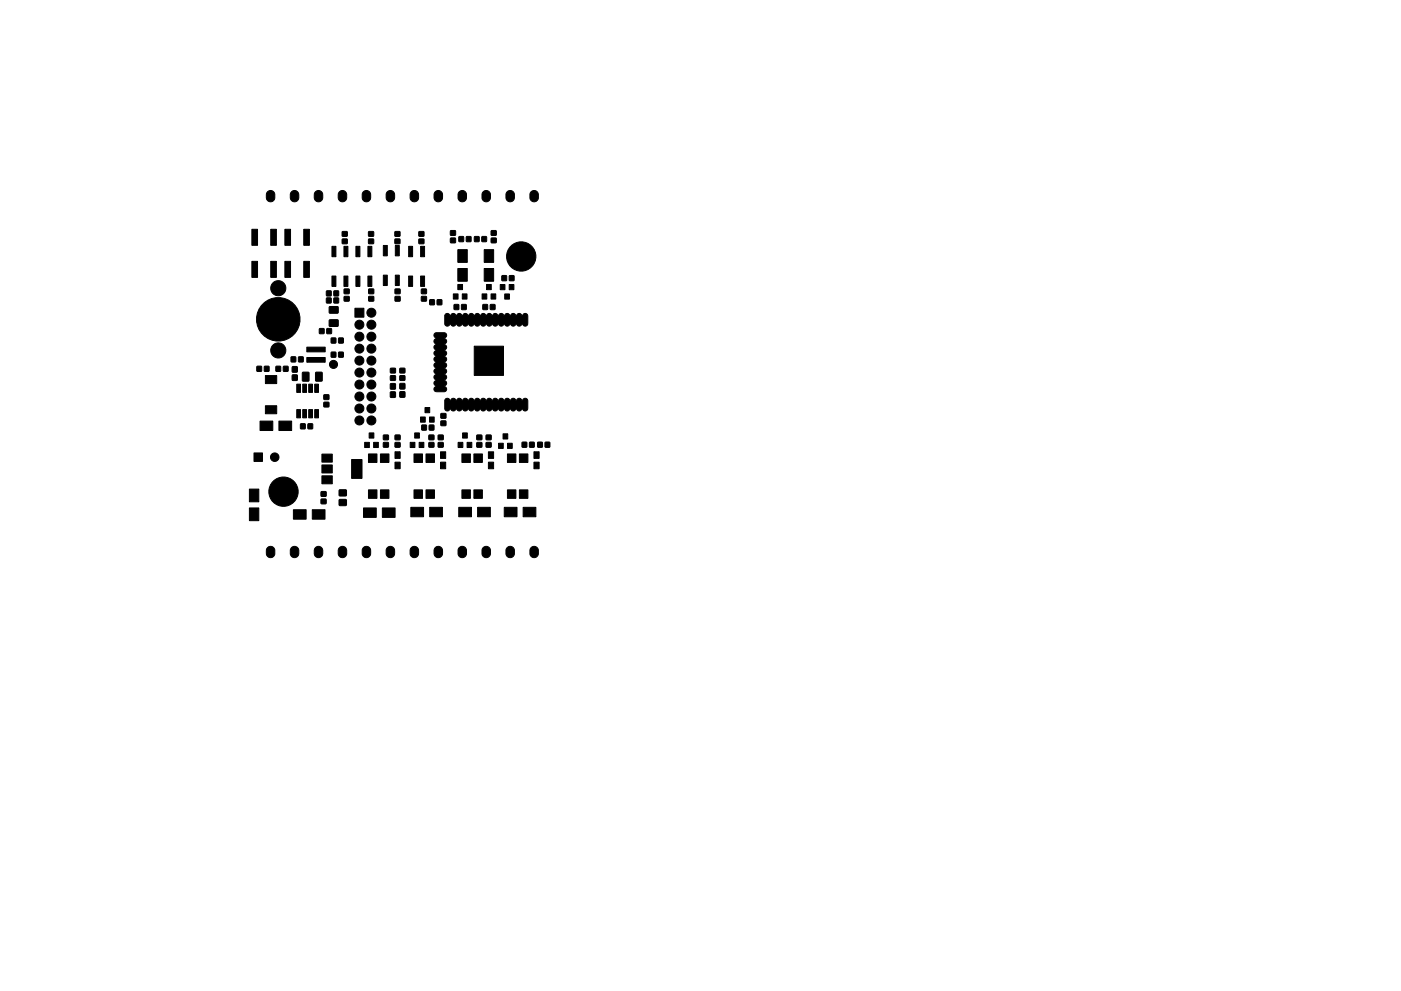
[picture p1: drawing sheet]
<svg xmlns="http://www.w3.org/2000/svg" width="297mm" height="210mm" viewBox="0 0 297 210" stroke-linecap="round" stroke-linejoin="round" font-family="sans-serif">
<g fill="#000" stroke="#000" stroke-width=".21">
<path d="M53.4 55.4h1.2v3.4h-1.2zM53.4 48.6h1.2v3.4h-1.2zM56.7 40.7a.9 .9 0 0 1 1-.2 .9 .9 0 0 1 .6 .8v.7a.9 .9 0 0 1-.9 .8 .9 .9 0 0 1-.9-.8v-.9zM57.4 55.4h1.2v3.4h-1.2zM57.4 48.6h1.2v3.4h-1.2zM60.4 55.4h1.2v3.4h-1.2zM60.4 48.6h1.2v3.4h-1.2zM61.8 40.7a.9 .9 0 0 1 1-.2 .9 .9 0 0 1 .5 .8v.7a.9 .9 0 0 1-.9 .8 .9 .9 0 0 1-.9-.8l.1-.9zM64.4 55.4h1.2v3.4h-1.2zM64.4 48.6h1.2v3.4h-1.2zM66.9 40.7a.9 .9 0 0 1 1-.2 .9 .9 0 0 1 .5 .8v.7a.9 .9 0 0 1-.9 .8 .9 .9 0 0 1-.9-.8v-.9zM70.4 52.3h.8v2.2h-.8z"/>
<path d="M72 40.7a.9 .9 0 0 1 .9-.2 .9 .9 0 0 1 .6 .8v.7a.9 .9 0 0 1-.9 .8 .9 .9 0 0 1-.9-.8v-.9zM72.6 50.7h1v1h-1zM72.6 49.2h1v.9h-1zM72.9 52.3h.9v2.2h-.9zM75.5 52.3h.8v2.2h-.8zM77 40.7a.9 .9 0 0 1 1-.2 .9 .9 0 0 1 .6 .8v.7a.9 .9 0 0 1-.9 .8 .9 .9 0 0 1-.9-.8v-.9zM78 52.3h.8v2.2h-.8zM78.2 50.7h1v1h-1zM78.2 49.2h1v.9h-1zM81.3 52.1h.8v2.2h-.8zM82.1 40.7a.9 .9 0 0 1 1-.2 .9 .9 0 0 1 .6 .8v.7a.9 .9 0 0 1-.9 .8 .9 .9 0 0 1-.9-.8v-.9zM83.8 52.1h.9v2.2h-.9z"/>
<path d="M83.8 50.7h1v1h-1zM83.8 49.2h1v.9h-1zM86.6 52.3h.9v2.2h-.9zM87.2 40.7a.9 .9 0 0 1 1-.2 .9 .9 0 0 1 .5 .8v.7a.9 .9 0 0 1-.9 .8 .9 .9 0 0 1-.9-.8l.1-.9zM88.8 50.7h1.1v1h-1.1zM88.8 49.2h1.1v.9h-1.1zM89.2 52.3h.8v2.2h-.8zM92.3 40.7a.9 .9 0 0 1 1-.2 .9 .9 0 0 1 .5 .8v.7a.9 .9 0 0 1-.9 .8 .9 .9 0 0 1-.9-.8v-.9zM95.5 50.5h1.1v1h-1.1zM95.5 49h1.1v.9h-1.1zM97.3 50.2h1v1h-1zM97.4 40.7a.9 .9 0 0 1 .9-.2 .9 .9 0 0 1 .6 .8v.7a.9 .9 0 0 1-.9 .8 .9 .9 0 0 1-.9-.8v-.9z"/>
<path d="M97.1 57h2v2.7h-2zM97.1 53h2v2.7h-2zM98.9 50.2h.9v1h-.9zM100.6 50.2h1v1h-1zM102.2 50.2h.9v1h-.9zM102.4 40.7a.9 .9 0 0 1 1-.2 .9 .9 0 0 1 .6 .8v.7a.9 .9 0 0 1-.9 .8 .9 .9 0 0 1-.9-.8v-.9zM102.7 57h2v2.7h-2zM102.7 53h2v2.7h-2zM104.2 50.5h1v1h-1zM104.2 49h1v.9h-1zM106.4 58.5h1v1h-1zM107.5 40.7a.9 .9 0 0 1 1-.2 .9 .9 0 0 1 .6 .8v.7a.9 .9 0 0 1-.9 .8 .9 .9 0 0 1-.9-.8v-.9z"/>
<path d="M108 58.5h1v1h-1zM112.6 40.7a.9 .9 0 0 1 1-.2 .9 .9 0 0 1 .5 .8v.7a.9 .9 0 0 1-.9 .8 .9 .9 0 0 1-.9-.8l.1-.9zM54.5 77.7h.9v1.1h-.9zM56.1 77.7h.9v1.1h-.9zM58.5 77.7h1v1.1h-1zM60.1 77.7h1v1.1h-1zM61.7 75.7h1v1.1h-1zM62 79.6h1v1.1h-1zM62 77.8h1v1.1h-1zM63.3 75.7h1v1.1h-1zM64.1 79h1.4l-.1 1.9-1.3-.1zM66.9 79h1.4l-.1 1.9-1.3-.1z"/>
<path d="M67.7 69.7h1v1.1h-1zM65 75.8h4v1h-4zM65 73.6h4v1h-4zM69.2 63.2h1v1.1h-1zM69.2 61.7h1v1.1h-1zM69.3 69.7h1v1.1h-1zM70.2 74.7h1v1.1h-1zM70.2 71.7h1v1.1h-1zM70.4 58.6h.8v2.2h-.8zM69.8 67.9h1.8l.1 1.3h-1.8zM69.8 65.1h1.8l.1 1.3h-1.8zM70.8 63.2h1v1.1h-1z"/>
<path d="M70.8 61.7h1v1.1h-1zM71.8 74.7h1v1.1h-1zM71.8 71.7h1v1.1h-1zM72.9 58.6h.9v2.2h-.9zM73 62.9h1v1h-1zM73 61.3h1v1h-1zM75.5 58.6h.8v2.2h-.8zM75.3 65.4h1.8v1.9h-1.8zM78 58.6h.8v2.2h-.8zM78.2 62.9h1v1h-1zM78.2 61.3h1v1h-1zM81.3 58.4h.8v2.2h-.8z"/>
<path d="M82.8 79.7h1v1h-1zM82.8 78.2h1v.9h-1zM83.8 58.4h.9v2.2h-.9zM83.8 62.9h1v1h-1zM83.8 61.3h1v1h-1zM84.8 79.7h1v1h-1zM84.8 78.2h1v.9h-1zM86.6 58.6h.9v2.2h-.9zM89.2 58.6h.8v2.2h-.8zM89.4 62.9h1v1h-1zM89.4 61.3h1v1h-1zM91.1 63.6h1v1h-1z"/>
<path d="M92.7 63.6h1v1h-1zM92.2 70.7l.3-.1h1.7a.64 .64 0 0 1 .5 .6 .64 .64 0 0 1-.4 .6 .69 .69 0 0 1 .4 .6 .69 .69 0 0 1-.4 .7 .68 .68 0 0 1 .4 .6 .68 .68 0 0 1-.4 .6 .69 .69 0 0 1 .4 .7 .69 .69 0 0 1-.4 .6 .68 .68 0 0 1 .4 .6 .68 .68 0 0 1-.4 .7 .69 .69 0 0 1 .4 .6 .69 .69 0 0 1-.4 .7 .68 .68 0 0 1 .4 .6 .68 .68 0 0 1-.4 .6 .68 .68 0 0 1 .4 .7 .68 .68 0 0 1-.4 .6 .69 .69 0 0 1 .4 .6 .69 .69 0 0 1-.4 .7 .59 .59 0 0 1 .4 .6 .59 .59 0 0 1-.5 .5h-1.7a.64 .64 0 0 1-.5-.6 .64 .64 0 0 1 .4-.6 .68 .68 0 0 1-.4-.6 .68 .68 0 0 1 .4-.7 .68 .68 0 0 1-.4-.6 .68 .68 0 0 1 .4-.6 .68 .68 0 0 1-.4-.7 .68 .68 0 0 1 .4-.6 .68 .68 0 0 1-.4-.7 .68 .68 0 0 1 .4-.6 .68 .68 0 0 1-.4-.6 .68 .68 0 0 1 .4-.7 .68 .68 0 0 1-.4-.6 .68 .68 0 0 1 .4-.6 .68 .68 0 0 1-.4-.7 .68 .68 0 0 1 .4-.6 .68 .68 0 0 1-.4-.6 .68 .68 0 0 1 .4-.7 .62 .62 0 0 1-.2-1zM96.1 62.4h1v1.1h-1zM96.3 64.6h1v1.1h-1zM97.1 60.4h1v1.1h-1zM97.9 64.6h.9v1.1h-.9zM98 62.4h1v1.1h-1zM102.2 62.4h1v1.1h-1zM102.4 64.6h.9v1.1h-.9zM103.2 60.4h1v1.1h-1zM104 64.6h.9v1.1h-.9zM104.1 62.4h1v1.1h-1z"/>
<path d="M100.5 73.4h6.3v6.2h-6.3zM106.1 60.4h1v1.1h-1zM107 62.4h1v1.1h-1zM108 60.4h1v1.1h-1zM94.4 66.7a.78 .78 0 0 1 1.1 .2 .68 .68 0 0 1 .6-.4 .68 .68 0 0 1 .7 .4 .68 .68 0 0 1 .6-.4 .68 .68 0 0 1 .7 .4 .68 .68 0 0 1 .6-.4 .68 .68 0 0 1 .6 .4 .68 .68 0 0 1 .7-.4 .68 .68 0 0 1 .6 .4 .68 .68 0 0 1 .6-.4 .68 .68 0 0 1 .7 .4 .68 .68 0 0 1 .6-.4 .68 .68 0 0 1 .6 .4 .68 .68 0 0 1 .7-.4 .68 .68 0 0 1 .6 .4 .68 .68 0 0 1 .6-.4 .68 .68 0 0 1 .7 .4 .68 .68 0 0 1 .6-.4 .68 .68 0 0 1 .6 .4 .68 .68 0 0 1 .7-.4 .68 .68 0 0 1 .6 .4 .68 .68 0 0 1 .6-.4 .68 .68 0 0 1 .7 .4 .68 .68 0 0 1 .6-.4 .68 .68 0 0 1 .7 .4 .59 .59 0 0 1 .6-.4 .59 .59 0 0 1 .5 .5v1.8a.65 .65 0 0 1-.6 .4 .65 .65 0 0 1-.6-.4 .68 .68 0 0 1-.7 .4 .68 .68 0 0 1-.6-.4 .68 .68 0 0 1-.6 .4 .68 .68 0 0 1-.7-.4 .68 .68 0 0 1-.6 .4 .68 .68 0 0 1-.6-.4 .68 .68 0 0 1-.7 .4 .68 .68 0 0 1-.6-.4 .68 .68 0 0 1-.6 .4 .68 .68 0 0 1-.7-.4 .68 .68 0 0 1-.6 .4 .68 .68 0 0 1-.6-.4 .68 .68 0 0 1-.7 .4 .68 .68 0 0 1-.6-.4 .68 .68 0 0 1-.6 .4 .68 .68 0 0 1-.7-.4 .68 .68 0 0 1-.6 .4 .68 .68 0 0 1-.7-.4 .68 .68 0 0 1-.6 .4 .68 .68 0 0 1-.6-.4 .68 .68 0 0 1-.7 .4 .68 .68 0 0 1-.6-.4 .68 .68 0 0 1-.6 .4 .68 .68 0 0 1-.7-.4 .59 .59 0 0 1-.6 .4 .59 .59 0 0 1-.5-.5v-1.7zM53.9 96.1h1.7v1.8h-1.7zM55.1 89.3h2.7v2h-2.7zM56.3 86.1h2.4v1.7h-2.4zM56.3 79.7h2.4v1.7h-2.4zM59.1 89.3h2.7v2h-2.7zM62.9 86.9h.8v1.8h-.8zM62.9 81.5h.8v1.8h-.8z"/>
<path d="M63.7 89.9h1v1.1h-1zM64.2 86.9h.8v1.8h-.8zM64.2 81.5h.8v1.8h-.8zM65.3 89.9h1v1.1h-1zM65.5 86.9h.8v1.8h-.8zM65.5 81.5h.8v1.8h-.8zM66.7 86.9h.8v1.8h-.8zM66.7 81.5h.8v1.8h-.8zM68.7 85.4h1v.9h-1zM68.7 83.8h1v.9h-1zM68.3 96.3h2.1v1.7h-2.1zM77.3 93.9h1v1.1h-1z"/>
<path d="M78.3 91.9h1v1.1h-1zM78.1 96.3h1.8v1.8h-1.8zM79.2 93.9h1v1.1h-1zM81.3 93.9h1v1h-1zM81.3 92.3h1v1h-1zM80.7 96.3h1.8v1.8h-1.8zM82.8 83.2h1v1.1h-1zM82.8 81.4h1v1.1h-1zM83.8 93.9h1v1h-1zM83.8 92.3h1v1h-1zM83.7 98.1h1.1v1.4h-1.1zM83.7 95.9h1.1v1.4h-1.1z"/>
<path d="M84.8 83.1h1v1.2h-1zM84.8 81.4h1v1.1h-1zM87 93.9h1v1.1h-1zM87.9 91.9h1v1.1h-1zM87.8 96.3h1.8v1.8h-1.8zM88.9 93.9h1v1.1h-1zM89.2 88.5h1v1.1h-1zM89.4 90.2h1v1h-1zM90.1 86.5h1v1.1h-1zM91 90.2h1v1h-1zM91 93.9h1v1h-1zM91 92.3h1v1h-1z"/>
<path d="M91.1 88.5h1v1.1h-1zM90.3 96.3h1.8v1.8h-1.8zM92.9 93.9h1.1v1h-1.1zM92.9 92.3h1.1v1h-1.1zM93.5 89.3h1v1h-1zM93.5 87.8h1v.9h-1zM93.4 98.1h1.1v1.4h-1.1zM93.4 95.9h1.1v1.4h-1.1zM97.1 93.9h1v1.1h-1zM98.1 91.9h1v1.1h-1zM97.9 96.3h1.8v1.8h-1.8zM99 93.9h1v1.1h-1z"/>
<path d="M101.1 93.9h1v1h-1zM101.1 92.3h1v1h-1zM100.5 96.3h1.8v1.8h-1.8zM103.1 93.9h1v1h-1zM103.1 92.3h1v1h-1zM103.6 98.1h1.1v1.4h-1.1zM103.6 95.9h1.1v1.4h-1.1zM105.7 94h1v1.1h-1zM106.7 92h1v1.1h-1zM107.6 94h1v1.1h-1zM107.6 96.3h1.8v1.8h-1.8zM94.4 84.7a.78 .78 0 0 1 1.1 .2 .68 .68 0 0 1 .6-.4 .68 .68 0 0 1 .7 .4 .68 .68 0 0 1 .6-.4 .68 .68 0 0 1 .7 .4 .68 .68 0 0 1 .6-.4 .68 .68 0 0 1 .6 .4 .68 .68 0 0 1 .7-.4 .68 .68 0 0 1 .6 .4 .68 .68 0 0 1 .6-.4 .68 .68 0 0 1 .7 .4 .68 .68 0 0 1 .6-.4 .68 .68 0 0 1 .6 .4 .68 .68 0 0 1 .7-.4 .68 .68 0 0 1 .6 .4 .68 .68 0 0 1 .6-.4 .68 .68 0 0 1 .7 .4 .68 .68 0 0 1 .6-.4 .68 .68 0 0 1 .6 .4 .68 .68 0 0 1 .7-.4 .68 .68 0 0 1 .6 .4 .68 .68 0 0 1 .6-.4 .68 .68 0 0 1 .7 .4 .68 .68 0 0 1 .6-.4 .68 .68 0 0 1 .7 .4 .59 .59 0 0 1 .6-.4 .59 .59 0 0 1 .5 .5v1.8a.65 .65 0 0 1-.6 .4 .65 .65 0 0 1-.6-.4 .68 .68 0 0 1-.7 .4 .68 .68 0 0 1-.6-.4 .68 .68 0 0 1-.6 .4 .68 .68 0 0 1-.7-.4 .68 .68 0 0 1-.6 .4 .68 .68 0 0 1-.6-.4 .68 .68 0 0 1-.7 .4 .68 .68 0 0 1-.6-.4 .68 .68 0 0 1-.6 .4 .68 .68 0 0 1-.7-.4 .68 .68 0 0 1-.6 .4 .68 .68 0 0 1-.6-.4 .68 .68 0 0 1-.7 .4 .68 .68 0 0 1-.6-.4 .68 .68 0 0 1-.6 .4 .68 .68 0 0 1-.7-.4 .68 .68 0 0 1-.6 .4 .68 .68 0 0 1-.7-.4 .68 .68 0 0 1-.6 .4 .68 .68 0 0 1-.6-.4 .68 .68 0 0 1-.7 .4 .68 .68 0 0 1-.6-.4 .68 .68 0 0 1-.6 .4 .68 .68 0 0 1-.7-.4 .59 .59 0 0 1-.6 .4 .59 .59 0 0 1-.5-.5v-1.7z"/>
<path d="M110.7 93.8h1v1.1h-1zM110.1 96.3h1.8v1.8h-1.8zM112.3 93.8h.9v1.1h-.9zM113.2 98.1h1.1v1.4h-1.1zM113.2 95.9h1.1v1.4h-1.1zM114 93.8h1v1.1h-1zM115.6 93.8h.9v1.1h-.9zM52.9 107.8h2v2.7h-2zM52.9 103.8h2v2.7h-2zM56.7 116.2a.9 .9 0 0 1 1-.2 .9 .9 0 0 1 .6 .8v.7a.9 .9 0 0 1-.9 .8 .9 .9 0 0 1-.9-.8v-.9zM61.8 116.2a.9 .9 0 0 1 1-.2 .9 .9 0 0 1 .5 .8v.7a.9 .9 0 0 1-.9 .8 .9 .9 0 0 1-.9-.8l.1-.9zM62.2 108.1h2.7v2h-2.7z"/>
<path d="M66.9 116.2a.9 .9 0 0 1 1-.2 .9 .9 0 0 1 .5 .8v.7a.9 .9 0 0 1-.9 .8 .9 .9 0 0 1-.9-.8v-.9zM66.2 108.1h2.7v2h-2.7zM68.1 105.9h1v1h-1zM68.1 104.3h1v1h-1zM68.3 100.9h2.1v1.7h-2.1zM68.3 98.6h2.1v1.7h-2.1zM72 116.2a.9 .9 0 0 1 .9-.2 .9 .9 0 0 1 .6 .8v.7a.9 .9 0 0 1-.9 .8 .9 .9 0 0 1-.9-.8v-.9zM71.9 106h1.5v1.2l-1.4 .1zM71.9 104l1.5-.1v1.2l-1.4 .1zM74.6 97.5h2.1v4h-2.1zM77 116.2a.9 .9 0 0 1 1-.2 .9 .9 0 0 1 .6 .8v.7a.9 .9 0 0 1-.9 .8 .9 .9 0 0 1-.9-.8v-.9zM77.1 107.8h2.7v2h-2.7z"/>
<path d="M78.1 103.9h1.8v1.8h-1.8zM80.7 103.9h1.8v1.8h-1.8zM82.1 116.2a.9 .9 0 0 1 1-.2 .9 .9 0 0 1 .6 .8v.7a.9 .9 0 0 1-.9 .8 .9 .9 0 0 1-.9-.8v-.9zM81.1 107.8h2.7v2h-2.7zM87.2 116.2a.9 .9 0 0 1 1-.2 .9 .9 0 0 1 .5 .8v.7a.9 .9 0 0 1-.9 .8 .9 .9 0 0 1-.9-.8l.1-.9zM87.8 103.9h1.8v1.8h-1.8zM87.1 107.6h2.7v2h-2.7zM90.3 103.9h1.8v1.8h-1.8zM92.3 116.2a.9 .9 0 0 1 1-.2 .9 .9 0 0 1 .5 .8v.7a.9 .9 0 0 1-.9 .8 .9 .9 0 0 1-.9-.8v-.9zM91.1 107.6h2.7v2h-2.7zM97.4 116.2a.9 .9 0 0 1 .9-.2 .9 .9 0 0 1 .6 .8v.7a.9 .9 0 0 1-.9 .8 .9 .9 0 0 1-.9-.8v-.9zM97.9 103.9h1.8v1.8h-1.8z"/>
<path d="M97.3 107.6h2.7v2h-2.7zM100.5 103.9h1.8v1.8h-1.8zM102.4 116.2a.9 .9 0 0 1 1-.2 .9 .9 0 0 1 .6 .8v.7a.9 .9 0 0 1-.9 .8 .9 .9 0 0 1-.9-.8v-.9zM101.3 107.6h2.7v2h-2.7zM107.5 116.2a.9 .9 0 0 1 1-.2 .9 .9 0 0 1 .6 .8v.7a.9 .9 0 0 1-.9 .8 .9 .9 0 0 1-.9-.8v-.9zM107.6 103.9h1.8v1.8h-1.8zM106.9 107.6h2.7v2h-2.7zM110.1 103.9h1.8v1.8h-1.8zM112.6 116.2a.9 .9 0 0 1 1-.2 .9 .9 0 0 1 .5 .8v.7a.9 .9 0 0 1-.9 .8 .9 .9 0 0 1-.9-.8l.1-.9zM110.9 107.6h2.7v2h-2.7z"/>
<circle cx="110.5" cy="54.4" r="3.1"/>
<circle cx="59" cy="61.1" r="1.61"/>
<circle cx="59" cy="74.3" r="1.61"/>
<circle cx="59" cy="67.7" r="4.6"/>
<circle cx="70.7" cy="77.3" r=".85"/>
<circle cx="76.2" cy="71.4" r=".95"/>
<circle cx="76.2" cy="68.9" r=".95"/>
<circle cx="76.2" cy="74" r=".95"/>
<circle cx="76.2" cy="76.5" r=".95"/>
<circle cx="76.2" cy="79.1" r=".95"/>
<circle cx="78.7" cy="71.4" r=".95"/>
<circle cx="78.7" cy="66.4" r=".95"/>
<circle cx="78.7" cy="68.9" r=".95"/>
<circle cx="78.7" cy="74" r=".95"/>
<circle cx="78.7" cy="79.1" r=".95"/>
<circle cx="78.7" cy="76.5" r=".95"/>
<circle cx="58.3" cy="97" r=".9"/>
<circle cx="76.2" cy="89.2" r=".95"/>
<circle cx="76.2" cy="86.7" r=".95"/>
<circle cx="76.2" cy="81.6" r=".95"/>
<circle cx="76.2" cy="84.1" r=".95"/>
<circle cx="78.7" cy="89.2" r=".95"/>
<circle cx="78.7" cy="86.7" r=".95"/>
<circle cx="78.7" cy="81.6" r=".95"/>
<circle cx="78.7" cy="84.1" r=".95"/>
<circle cx="60.1" cy="104.3" r="3.1"/>
</g>
</svg>
